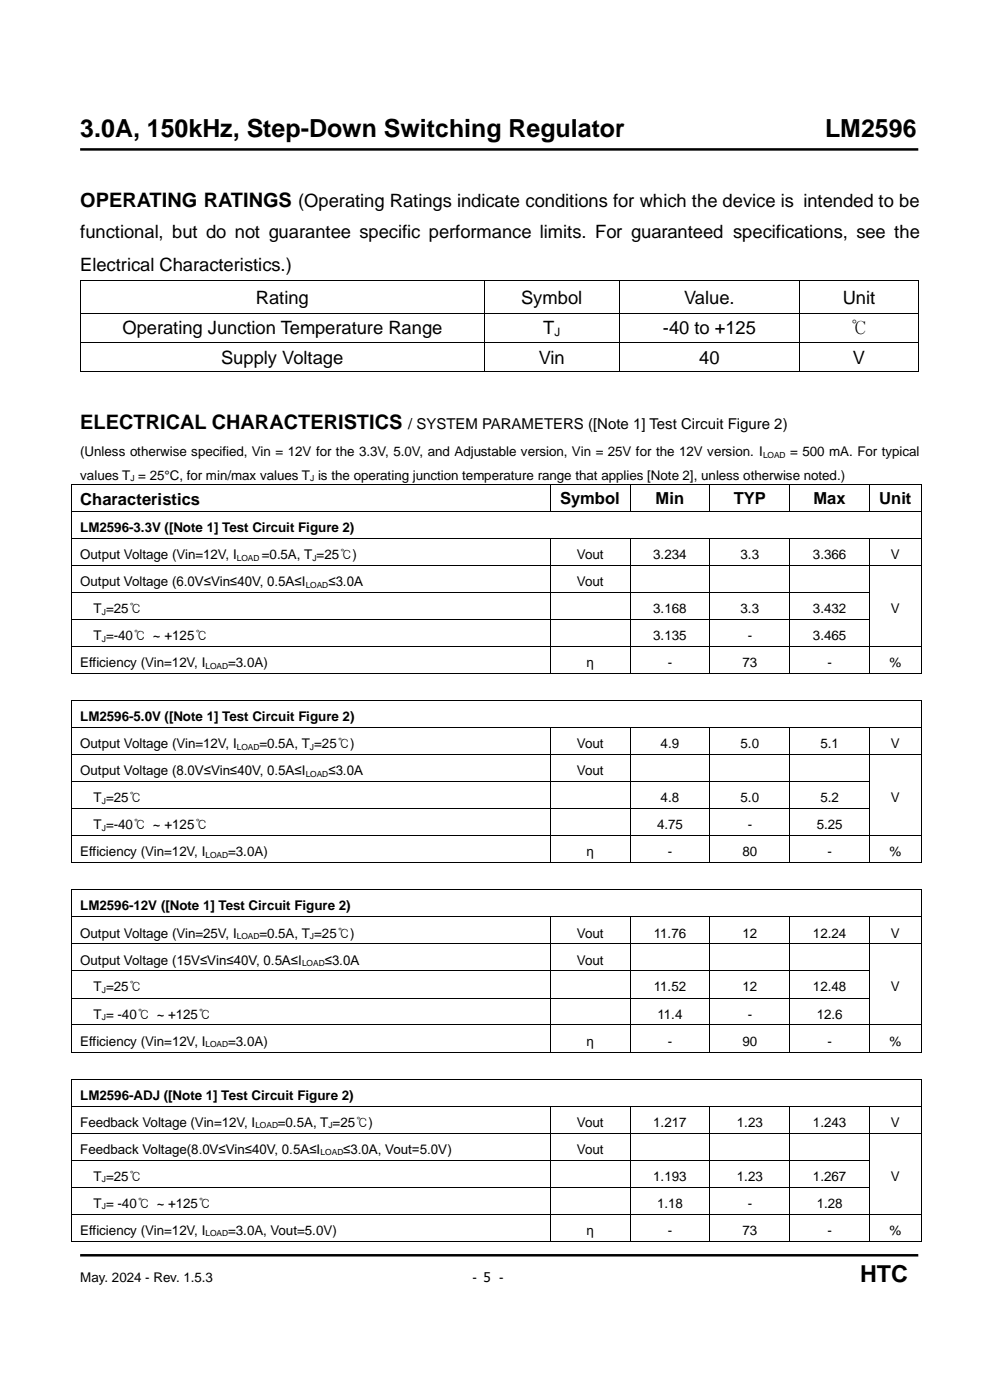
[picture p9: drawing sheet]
<svg xmlns="http://www.w3.org/2000/svg" width="210mm" height="297mm" viewBox="0 0 210 297" stroke-linecap="round" stroke-linejoin="round" font-family="sans-serif">
<defs><g id="words">
<g font-size="5.3">
<text x="17" y="29.2">3.0A, 150kHz, Step-Down Switching Regulator</text>
<text x="175" y="29.2">LM2596</text>
</g>
<text font-size="5" x="182.4" y="272">HTC</text>
<g font-size="4.2">
<text x="17" y="43.8">OPERATING RATINGS (Operating Ratings indicate conditions for which the device is intended to be</text>
<text x="17" y="91">ELECTRICAL CHARACTERISTICS</text>
</g>
<g font-size="3.9">
<text x="17" y="50.6">functional, but do not guarantee specific performance limits. For guaranteed specifications, see the</text>
<text x="17" y="57.4">Electrical Characteristics.)</text>
<text x="54.3" y="64.4">Rating</text>
<text x="110.6" y="64.4">Symbol</text>
<text x="145.1" y="64.4">Value.</text>
<text x="178.8" y="64.4">Unit</text>
<text x="26" y="71">Operating Junction Temperature Range</text>
<text x="115.3" y="71">T</text>
<text x="140.6" y="71">-40 to +125</text>
<text x="180.2" y="71">℃</text>
<text x="46.9" y="77.1">Supply Voltage</text>
<text x="114.3" y="77.1">Vin</text>
<text x="148.3" y="77.1">40</text>
<text x="180.9" y="77.1">V</text>
</g>
<g font-size="3.5">
<text x="17" y="107.2">Characteristics</text>
<text x="118.8" y="106.9">Symbol</text>
<text x="139.1" y="106.9">Min</text>
<text x="155.7" y="106.9">TYP</text>
<text x="172.6" y="106.9">Max</text>
<text x="186.5" y="106.9">Unit</text>
</g>
<text font-size="3.2" x="86.6" y="91">/ SYSTEM PARAMETERS ([Note 1] Test Circuit Figure 2)</text>
<g font-size="2.8">
<text x="17" y="96.8">(Unless otherwise specified, Vin = 12V for the 3.3V, 5.0V, and Adjustable version, Vin = 25V for the 12V version. I</text>
<text x="17" y="101.7">values T = 25°C, for min/max values T is the operating junction temperature range that applies [Note 2], unless otherwise noted.)</text>
<text x="167.6" y="96.8">= 500 mA. For typical</text>
<text x="17" y="112.9">LM2596-3.3V ([Note 1] Test Circuit Figure 2)</text>
<text x="17" y="118.6">Output Voltage (Vin=12V, I</text>
<text x="55.5" y="118.6">=0.5A, T =25℃)</text>
<text x="122.4" y="118.6">Vout</text>
<text x="138.6" y="118.6">3.234</text>
<text x="157.1" y="118.6">3.3</text>
<text x="172.5" y="118.6">3.366</text>
<text x="189" y="118.6">V</text>
<text x="17" y="124.4">Output Voltage (6.0V≤Vin≤40V, 0.5A≤I</text>
<text x="69.7" y="124.4">≤3.0A</text>
<text x="122.4" y="124.4">Vout</text>
<text x="19.9" y="130.1">T =25℃</text>
<text x="138.6" y="130.1">3.168</text>
<text x="157.1" y="130.1">3.3</text>
<text x="172.5" y="130.1">3.432</text>
<text x="189" y="130.1">V</text>
<text x="19.9" y="135.8">T =-40℃ ~ +125℃</text>
<text x="138.6" y="135.8">3.135</text>
<text x="158.6" y="135.8">-</text>
<text x="172.5" y="135.8">3.465</text>
<text x="17" y="141.5">Efficiency (Vin=12V, I</text>
<text x="48.4" y="141.5">=3.0A)</text>
<text x="124.4" y="141.5">η</text>
<text x="141.7" y="141.5">-</text>
<text x="157.5" y="141.5">73</text>
<text x="175.5" y="141.5">-</text>
<text x="188.7" y="141.5">%</text>
<text x="17" y="153">LM2596-5.0V ([Note 1] Test Circuit Figure 2)</text>
<text x="17" y="158.8">Output Voltage (Vin=12V, I</text>
<text x="55" y="158.8">=0.5A, T =25℃)</text>
<text x="122.4" y="158.8">Vout</text>
<text x="140.1" y="158.8">4.9</text>
<text x="157.1" y="158.8">5.0</text>
<text x="174" y="158.8">5.1</text>
<text x="189" y="158.8">V</text>
<text x="17" y="164.5">Output Voltage (8.0V≤Vin≤40V, 0.5A≤I</text>
<text x="69.7" y="164.5">≤3.0A</text>
<text x="122.4" y="164.5">Vout</text>
<text x="19.9" y="170.2">T =25℃</text>
<text x="140.1" y="170.2">4.8</text>
<text x="157.1" y="170.2">5.0</text>
<text x="174" y="170.2">5.2</text>
<text x="189" y="170.2">V</text>
<text x="19.9" y="176">T =-40℃ ~ +125℃</text>
<text x="139.4" y="176">4.75</text>
<text x="158.6" y="176">-</text>
<text x="173.3" y="176">5.25</text>
<text x="17" y="181.7">Efficiency (Vin=12V, I</text>
<text x="48.4" y="181.7">=3.0A)</text>
<text x="124.4" y="181.7">η</text>
<text x="141.7" y="181.7">-</text>
<text x="157.5" y="181.7">80</text>
<text x="175.5" y="181.7">-</text>
<text x="188.7" y="181.7">%</text>
<text x="17" y="193.1">LM2596-12V ([Note 1] Test Circuit Figure 2)</text>
<text x="17" y="198.9">Output Voltage (Vin=25V, I</text>
<text x="55" y="198.9">=0.5A, T =25℃)</text>
<text x="122.4" y="198.9">Vout</text>
<text x="138.7" y="198.9">11.76</text>
<text x="157.5" y="198.9">12</text>
<text x="172.5" y="198.9">12.24</text>
<text x="189" y="198.9">V</text>
<text x="17" y="204.6">Output Voltage (15V≤Vin≤40V, 0.5A≤I</text>
<text x="68.9" y="204.6">≤3.0A</text>
<text x="122.4" y="204.6">Vout</text>
<text x="19.9" y="210.3">T =25℃</text>
<text x="138.7" y="210.3">11.52</text>
<text x="157.5" y="210.3">12</text>
<text x="172.5" y="210.3">12.48</text>
<text x="189" y="210.3">V</text>
<text x="17" y="221.8">Efficiency (Vin=12V, I</text>
<text x="19.9" y="216.1">T = -40℃ ~ +125℃</text>
<text x="48.4" y="221.8">=3.0A)</text>
<text x="124.4" y="221.8">η</text>
<text x="139.5" y="216.1">11.4</text>
<text x="141.7" y="221.8">-</text>
<text x="157.5" y="221.8">90</text>
<text x="158.6" y="216.1">-</text>
<text x="173.3" y="216.1">12.6</text>
<text x="175.5" y="221.8">-</text>
<text x="188.7" y="221.8">%</text>
<text x="17" y="233.3">LM2596-ADJ ([Note 1] Test Circuit Figure 2)</text>
<text x="17" y="239">Feedback Voltage (Vin=12V, I</text>
<text x="58.9" y="239">=0.5A, T =25℃)</text>
<text x="122.4" y="239">Vout</text>
<text x="138.6" y="239">1.217</text>
<text x="156.3" y="239">1.23</text>
<text x="172.5" y="239">1.243</text>
<text x="189" y="239">V</text>
<text x="17" y="244.8">Feedback Voltage(8.0V≤Vin≤40V, 0.5A≤I</text>
<text x="72.8" y="244.8">≤3.0A, Vout=5.0V)</text>
<text x="122.4" y="244.8">Vout</text>
<text x="19.9" y="250.5">T =25℃</text>
<text x="138.6" y="250.5">1.193</text>
<text x="156.3" y="250.5">1.23</text>
<text x="172.5" y="250.5">1.267</text>
<text x="189" y="250.5">V</text>
<text x="19.9" y="256.2">T = -40℃ ~ +125℃</text>
<text x="139.4" y="256.2">1.18</text>
<text x="158.6" y="256.2">-</text>
<text x="173.3" y="256.2">1.28</text>
<text x="17" y="262">Efficiency (Vin=12V, I</text>
<text x="48.4" y="262">=3.0A, Vout=5.0V)</text>
<text x="124.4" y="262">η</text>
<text x="141.7" y="262">-</text>
<text x="157.5" y="262">73</text>
<text x="175.5" y="262">-</text>
<text x="188.7" y="262">%</text>
<text x="17" y="272">May. 2024 - Rev. 1.5.3</text>
<text x="100.3" y="272">- 5 -</text>
</g>
<text font-size="2.5" x="117.6" y="71.3">J</text>
<g font-size="1.8">
<text x="161.9" y="97.1">LOAD</text>
<text x="27.7" y="102.1">J</text>
<text x="65.8" y="102.1">J</text>
<text x="50.3" y="119">LOAD</text>
<text x="66.3" y="119">J</text>
<text x="64.9" y="124.7">LOAD</text>
<text x="21.6" y="130.4">J</text>
<text x="21.6" y="136.2">J</text>
<text x="43.6" y="141.9">LOAD</text>
<text x="50.3" y="159.1">LOAD</text>
<text x="65.8" y="159.1">J</text>
<text x="64.9" y="164.8">LOAD</text>
<text x="21.6" y="170.6">J</text>
<text x="21.6" y="176.3">J</text>
<text x="43.6" y="182">LOAD</text>
<text x="50.3" y="199.2">LOAD</text>
<text x="65.8" y="199.2">J</text>
<text x="64.1" y="205">LOAD</text>
<text x="21.6" y="210.7">J</text>
<text x="21.6" y="216.4">J</text>
<text x="43.6" y="222.2">LOAD</text>
<text x="54.2" y="239.4">LOAD</text>
<text x="69.7" y="239.4">J</text>
<text x="68" y="245.1">LOAD</text>
<text x="21.6" y="250.8">J</text>
<text x="21.6" y="256.6">J</text>
<text x="43.6" y="262.3">LOAD</text>
</g>
</g></defs>
<path d="M17 31.7h177.8M17 266.3h177.8" fill="none" stroke="#000" stroke-width=".53"/>
<g fill="#000">
<path d="M16.9 59.4h.2v.1h-.2z" fill-rule="evenodd"/>
<path d="M16.9 59.4h.2v.1h-.2z" fill-rule="evenodd"/>
<path d="M102.7 59.4h.1v.1h-.1z" fill-rule="evenodd"/>
<path d="M131.3 59.4h.1v.1h-.1z" fill-rule="evenodd"/>
<path d="M169.6 59.4h.1v.1h-.1z" fill-rule="evenodd"/>
<path d="M194.8 59.4h.1v.1h-.1z" fill-rule="evenodd"/>
<path d="M194.8 59.4h.1v.1h-.1z" fill-rule="evenodd"/>
<path d="M16.9 66.4h.2v.2h-.2z" fill-rule="evenodd"/>
<path d="M16.9 72.6h.2v.1h-.2z" fill-rule="evenodd"/>
<path d="M16.9 78.7h.2v.2h-.2z" fill-rule="evenodd"/>
<path d="M16.9 78.7h.2v.2h-.2z" fill-rule="evenodd"/>
<path d="M102.7 66.4h.1v.2h-.1z" fill-rule="evenodd"/>
<path d="M102.7 72.6h.1v.1h-.1z" fill-rule="evenodd"/>
<path d="M102.7 78.7h.1v.2h-.1z" fill-rule="evenodd"/>
<path d="M131.3 66.4h.1v.2h-.1z" fill-rule="evenodd"/>
<path d="M131.3 72.6h.1v.1h-.1z" fill-rule="evenodd"/>
<path d="M131.3 78.7h.1v.2h-.1z" fill-rule="evenodd"/>
<path d="M169.6 66.4h.1v.2h-.1z" fill-rule="evenodd"/>
<path d="M169.6 72.6h.1v.1h-.1z" fill-rule="evenodd"/>
<path d="M169.6 78.7h.1v.2h-.1z" fill-rule="evenodd"/>
<path d="M194.8 66.4h.1v.2h-.1z" fill-rule="evenodd"/>
<path d="M194.8 72.6h.1v.1h-.1z" fill-rule="evenodd"/>
<path d="M194.8 78.7h.1v.2h-.1z" fill-rule="evenodd"/>
<path d="M194.8 78.7h.1v.2h-.1z" fill-rule="evenodd"/>
<path d="M15 102.7h.2v.2h-.2z" fill-rule="evenodd"/>
<path d="M15 102.7h.2v.2h-.2z" fill-rule="evenodd"/>
<path d="M15 108.4h.2v.2h-.2z" fill-rule="evenodd"/>
<path d="M15 114.2h.2v.2h-.2z" fill-rule="evenodd"/>
<path d="M116.7 102.7h.1v.2h-.1z" fill-rule="evenodd"/>
<path d="M116.7 108.4h.1v.2h-.1z" fill-rule="evenodd"/>
<path d="M116.7 114.2h.1v.2h-.1z" fill-rule="evenodd"/>
<path d="M133.6 102.7h.2v.2h-.2z" fill-rule="evenodd"/>
<path d="M133.6 108.4h.2v.2h-.2z" fill-rule="evenodd"/>
<path d="M133.6 114.2h.2v.2h-.2z" fill-rule="evenodd"/>
<path d="M150.5 102.7h.2v.2h-.2z" fill-rule="evenodd"/>
<path d="M150.5 108.4h.2v.2h-.2z" fill-rule="evenodd"/>
<path d="M150.5 114.2h.2v.2h-.2z" fill-rule="evenodd"/>
<path d="M167.5 102.7h.1v.2h-.1z" fill-rule="evenodd"/>
<path d="M167.5 108.4h.1v.2h-.1z" fill-rule="evenodd"/>
<path d="M167.5 114.2h.1v.2h-.1z" fill-rule="evenodd"/>
<path d="M184.4 102.7h.2v.2h-.2z" fill-rule="evenodd"/>
<path d="M184.4 108.4h.2v.2h-.2z" fill-rule="evenodd"/>
<path d="M184.4 114.2h.2v.2h-.2z" fill-rule="evenodd"/>
<path d="M195.3 102.7h.2v.2h-.2z" fill-rule="evenodd"/>
<path d="M195.3 102.7h.2v.2h-.2z" fill-rule="evenodd"/>
<path d="M195.3 108.4h.2v.2h-.2z" fill-rule="evenodd"/>
<path d="M195.3 114.2h.2v.2h-.2z" fill-rule="evenodd"/>
<path d="M15 119.9h.2v.2h-.2z" fill-rule="evenodd"/>
<path d="M15 125.6h.2v.2h-.2z" fill-rule="evenodd"/>
<path d="M15 131.4h.2v.1h-.2z" fill-rule="evenodd"/>
<path d="M15 137.1h.2v.2h-.2z" fill-rule="evenodd"/>
<path d="M116.7 119.9h.1v.2h-.1z" fill-rule="evenodd"/>
<path d="M116.7 125.6h.1v.2h-.1z" fill-rule="evenodd"/>
<path d="M116.7 131.4h.1v.1h-.1z" fill-rule="evenodd"/>
<path d="M116.7 137.1h.1v.2h-.1z" fill-rule="evenodd"/>
<path d="M133.6 119.9h.2v.2h-.2z" fill-rule="evenodd"/>
<path d="M133.6 125.6h.2v.2h-.2z" fill-rule="evenodd"/>
<path d="M133.6 131.4h.2v.1h-.2z" fill-rule="evenodd"/>
<path d="M133.6 137.1h.2v.2h-.2z" fill-rule="evenodd"/>
<path d="M150.5 119.9h.2v.2h-.2z" fill-rule="evenodd"/>
<path d="M150.5 125.6h.2v.2h-.2z" fill-rule="evenodd"/>
<path d="M150.5 131.4h.2v.1h-.2z" fill-rule="evenodd"/>
<path d="M150.5 137.1h.2v.2h-.2z" fill-rule="evenodd"/>
<path d="M167.5 119.9h.1v.2h-.1z" fill-rule="evenodd"/>
<path d="M167.5 125.6h.1v.2h-.1z" fill-rule="evenodd"/>
<path d="M167.5 131.4h.1v.1h-.1z" fill-rule="evenodd"/>
<path d="M167.5 137.1h.1v.2h-.1z" fill-rule="evenodd"/>
<path d="M184.4 119.9h.2v.2h-.2z" fill-rule="evenodd"/>
<path d="M184.4 125.6h.2v.2h-.2z" fill-rule="evenodd"/>
<path d="M184.4 131.4h.2v.1h-.2z" fill-rule="evenodd"/>
<path d="M184.4 137.1h.2v.2h-.2z" fill-rule="evenodd"/>
<path d="M195.3 119.9h.2v.2h-.2z" fill-rule="evenodd"/>
<path d="M195.3 125.6h.2v.2h-.2z" fill-rule="evenodd"/>
<path d="M195.3 131.4h.2v.1h-.2z" fill-rule="evenodd"/>
<path d="M195.3 137.1h.2v.2h-.2z" fill-rule="evenodd"/>
<path d="M15 142.9h.2v.1h-.2z" fill-rule="evenodd"/>
<path d="M15 142.9h.2v.1h-.2z" fill-rule="evenodd"/>
<path d="M15 148.6h.2v.1h-.2z" fill-rule="evenodd"/>
<path d="M15 148.6h.2v.1h-.2z" fill-rule="evenodd"/>
<path d="M15 154.3h.2v.2h-.2z" fill-rule="evenodd"/>
<path d="M15.2 142.9h.2v.1h-.2z" fill-rule="evenodd"/>
<path d="M15.2 148.6h.2v.1h-.2z" fill-rule="evenodd"/>
<path d="M20.7 142.9h.2v.1h-.2z" fill-rule="evenodd"/>
<path d="M20.7 148.6h.2v.1h-.2z" fill-rule="evenodd"/>
<path d="M26.4 142.9h.2v.1h-.2z" fill-rule="evenodd"/>
<path d="M26.4 148.6h.2v.1h-.2z" fill-rule="evenodd"/>
<path d="M32.1 142.9h.1v.1h-.1z" fill-rule="evenodd"/>
<path d="M32.1 148.6h.1v.1h-.1z" fill-rule="evenodd"/>
<path d="M37.7 142.9h.2v.1h-.2z" fill-rule="evenodd"/>
<path d="M37.7 148.6h.2v.1h-.2z" fill-rule="evenodd"/>
<path d="M43.4 142.9h.1v.1h-.1z" fill-rule="evenodd"/>
<path d="M43.4 148.6h.1v.1h-.1z" fill-rule="evenodd"/>
<path d="M49 142.9h.2v.1h-.2z" fill-rule="evenodd"/>
<path d="M49 148.6h.2v.1h-.2z" fill-rule="evenodd"/>
<path d="M54.6 142.9h.2v.1h-.2z" fill-rule="evenodd"/>
<path d="M54.6 148.6h.2v.1h-.2z" fill-rule="evenodd"/>
<path d="M60.3 142.9h.2v.1h-.2z" fill-rule="evenodd"/>
<path d="M60.3 148.6h.2v.1h-.2z" fill-rule="evenodd"/>
<path d="M65.9 142.9h.2v.1h-.2z" fill-rule="evenodd"/>
<path d="M65.9 148.6h.2v.1h-.2z" fill-rule="evenodd"/>
<path d="M71.6 142.9h.1v.1h-.1z" fill-rule="evenodd"/>
<path d="M71.6 148.6h.1v.1h-.1z" fill-rule="evenodd"/>
<path d="M77.2 142.9h.2v.1h-.2z" fill-rule="evenodd"/>
<path d="M77.2 148.6h.2v.1h-.2z" fill-rule="evenodd"/>
<path d="M82.9 142.9h.1v.1h-.1z" fill-rule="evenodd"/>
<path d="M82.9 148.6h.1v.1h-.1z" fill-rule="evenodd"/>
<path d="M88.5 142.9h.2v.1h-.2z" fill-rule="evenodd"/>
<path d="M88.5 148.6h.2v.1h-.2z" fill-rule="evenodd"/>
<path d="M94.2 142.9h.1v.1h-.1z" fill-rule="evenodd"/>
<path d="M94.2 148.6h.1v.1h-.1z" fill-rule="evenodd"/>
<path d="M99.8 142.9h.2v.1h-.2z" fill-rule="evenodd"/>
<path d="M99.8 148.6h.2v.1h-.2z" fill-rule="evenodd"/>
<path d="M105.4 142.9h.2v.1h-.2z" fill-rule="evenodd"/>
<path d="M105.4 148.6h.2v.1h-.2z" fill-rule="evenodd"/>
<path d="M111.1 142.9h.2v.1h-.2z" fill-rule="evenodd"/>
<path d="M111.1 148.6h.2v.1h-.2z" fill-rule="evenodd"/>
<path d="M116.7 142.9h.1v.1h-.1z" fill-rule="evenodd"/>
<path d="M116.7 154.3h.1v.2h-.1z" fill-rule="evenodd"/>
<path d="M116.7 148.6h.2v.1h-.2z" fill-rule="evenodd"/>
<path d="M116.8 142.9h.2v.1h-.2z" fill-rule="evenodd"/>
<path d="M122.4 142.9h.1v.1h-.1z" fill-rule="evenodd"/>
<path d="M122.4 148.6h.1v.1h-.1z" fill-rule="evenodd"/>
<path d="M128 142.9h.2v.1h-.2z" fill-rule="evenodd"/>
<path d="M128 148.6h.2v.1h-.2z" fill-rule="evenodd"/>
<path d="M133.6 142.9h.2v.1h-.2z" fill-rule="evenodd"/>
<path d="M133.6 154.3h.2v.2h-.2z" fill-rule="evenodd"/>
<path d="M133.7 148.6h.1v.1h-.1z" fill-rule="evenodd"/>
<path d="M133.8 142.9h.1v.1h-.1z" fill-rule="evenodd"/>
<path d="M139.3 142.9h.2v.1h-.2z" fill-rule="evenodd"/>
<path d="M139.3 148.6h.2v.1h-.2z" fill-rule="evenodd"/>
<path d="M145 142.9h.1v.1h-.1z" fill-rule="evenodd"/>
<path d="M145 148.6h.1v.1h-.1z" fill-rule="evenodd"/>
<path d="M150.5 142.9h.2v.1h-.2z" fill-rule="evenodd"/>
<path d="M150.5 154.3h.2v.2h-.2z" fill-rule="evenodd"/>
<path d="M150.6 148.6h.2v.1h-.2z" fill-rule="evenodd"/>
<path d="M150.7 142.9h.2v.1h-.2z" fill-rule="evenodd"/>
<path d="M156.2 142.9h.2v.1h-.2z" fill-rule="evenodd"/>
<path d="M156.2 148.6h.2v.1h-.2z" fill-rule="evenodd"/>
<path d="M161.9 142.9h.2v.1h-.2z" fill-rule="evenodd"/>
<path d="M161.9 148.6h.2v.1h-.2z" fill-rule="evenodd"/>
<path d="M167.5 142.9h.1v.1h-.1z" fill-rule="evenodd"/>
<path d="M167.5 154.3h.1v.2h-.1z" fill-rule="evenodd"/>
<path d="M167.5 148.6h.2v.1h-.2z" fill-rule="evenodd"/>
<path d="M167.6 142.9h.2v.1h-.2z" fill-rule="evenodd"/>
<path d="M173.2 142.9h.1v.1h-.1z" fill-rule="evenodd"/>
<path d="M173.2 148.6h.1v.1h-.1z" fill-rule="evenodd"/>
<path d="M178.9 142.9h.1v.1h-.1z" fill-rule="evenodd"/>
<path d="M178.9 148.6h.1v.1h-.1z" fill-rule="evenodd"/>
<path d="M184.4 142.9h.2v.1h-.2z" fill-rule="evenodd"/>
<path d="M184.4 154.3h.2v.2h-.2z" fill-rule="evenodd"/>
<path d="M184.5 148.6h.2v.1h-.2z" fill-rule="evenodd"/>
<path d="M184.6 142.9h.1v.1h-.1z" fill-rule="evenodd"/>
<path d="M189.9 142.9h.2v.1h-.2z" fill-rule="evenodd"/>
<path d="M189.9 148.6h.2v.1h-.2z" fill-rule="evenodd"/>
<path d="M195.3 142.9h.2v.1h-.2z" fill-rule="evenodd"/>
<path d="M195.3 148.6h.2v.1h-.2z" fill-rule="evenodd"/>
<path d="M195.3 154.3h.2v.2h-.2z" fill-rule="evenodd"/>
<path d="M15 160h.2v.2h-.2z" fill-rule="evenodd"/>
<path d="M15 165.8h.2v.1h-.2z" fill-rule="evenodd"/>
<path d="M15 171.5h.2v.2h-.2z" fill-rule="evenodd"/>
<path d="M15 177.2h.2v.2h-.2z" fill-rule="evenodd"/>
<path d="M116.7 160h.1v.2h-.1z" fill-rule="evenodd"/>
<path d="M116.7 165.8h.1v.1h-.1z" fill-rule="evenodd"/>
<path d="M116.7 171.5h.1v.2h-.1z" fill-rule="evenodd"/>
<path d="M116.7 177.2h.1v.2h-.1z" fill-rule="evenodd"/>
<path d="M133.6 160h.2v.2h-.2z" fill-rule="evenodd"/>
<path d="M133.6 165.8h.2v.1h-.2z" fill-rule="evenodd"/>
<path d="M133.6 171.5h.2v.2h-.2z" fill-rule="evenodd"/>
<path d="M133.6 177.2h.2v.2h-.2z" fill-rule="evenodd"/>
<path d="M150.5 160h.2v.2h-.2z" fill-rule="evenodd"/>
<path d="M150.5 165.8h.2v.1h-.2z" fill-rule="evenodd"/>
<path d="M150.5 171.5h.2v.2h-.2z" fill-rule="evenodd"/>
<path d="M150.5 177.2h.2v.2h-.2z" fill-rule="evenodd"/>
<path d="M167.5 160h.1v.2h-.1z" fill-rule="evenodd"/>
<path d="M167.5 165.8h.1v.1h-.1z" fill-rule="evenodd"/>
<path d="M167.5 171.5h.1v.2h-.1z" fill-rule="evenodd"/>
<path d="M167.5 177.2h.1v.2h-.1z" fill-rule="evenodd"/>
<path d="M184.4 160h.2v.2h-.2z" fill-rule="evenodd"/>
<path d="M184.4 165.8h.2v.1h-.2z" fill-rule="evenodd"/>
<path d="M184.4 171.5h.2v.2h-.2z" fill-rule="evenodd"/>
<path d="M184.4 177.2h.2v.2h-.2z" fill-rule="evenodd"/>
<path d="M195.3 160h.2v.2h-.2z" fill-rule="evenodd"/>
<path d="M195.3 165.8h.2v.1h-.2z" fill-rule="evenodd"/>
<path d="M195.3 171.5h.2v.2h-.2z" fill-rule="evenodd"/>
<path d="M195.3 177.2h.2v.2h-.2z" fill-rule="evenodd"/>
<path d="M15 183h.2v.2h-.2z" fill-rule="evenodd"/>
<path d="M15 183h.2v.2h-.2z" fill-rule="evenodd"/>
<path d="M15 188.7h.2v.2h-.2z" fill-rule="evenodd"/>
<path d="M15 188.7h.2v.2h-.2z" fill-rule="evenodd"/>
<path d="M15 194.4h.2v.2h-.2z" fill-rule="evenodd"/>
<path d="M15.2 183h.2v.2h-.2z" fill-rule="evenodd"/>
<path d="M15.2 188.7h.2v.2h-.2z" fill-rule="evenodd"/>
<path d="M20.7 183h.2v.2h-.2z" fill-rule="evenodd"/>
<path d="M20.7 188.7h.2v.2h-.2z" fill-rule="evenodd"/>
<path d="M26.4 183h.2v.2h-.2z" fill-rule="evenodd"/>
<path d="M26.4 188.7h.2v.2h-.2z" fill-rule="evenodd"/>
<path d="M32.1 183h.1v.2h-.1z" fill-rule="evenodd"/>
<path d="M32.1 188.7h.1v.2h-.1z" fill-rule="evenodd"/>
<path d="M37.7 183h.2v.2h-.2z" fill-rule="evenodd"/>
<path d="M37.7 188.7h.2v.2h-.2z" fill-rule="evenodd"/>
<path d="M43.4 183h.1v.2h-.1z" fill-rule="evenodd"/>
<path d="M43.4 188.7h.1v.2h-.1z" fill-rule="evenodd"/>
<path d="M49 183h.2v.2h-.2z" fill-rule="evenodd"/>
<path d="M49 188.7h.2v.2h-.2z" fill-rule="evenodd"/>
<path d="M54.6 183h.2v.2h-.2z" fill-rule="evenodd"/>
<path d="M54.6 188.7h.2v.2h-.2z" fill-rule="evenodd"/>
<path d="M60.3 183h.2v.2h-.2z" fill-rule="evenodd"/>
<path d="M60.3 188.7h.2v.2h-.2z" fill-rule="evenodd"/>
<path d="M65.9 183h.2v.2h-.2z" fill-rule="evenodd"/>
<path d="M65.9 188.7h.2v.2h-.2z" fill-rule="evenodd"/>
<path d="M71.6 183h.1v.2h-.1z" fill-rule="evenodd"/>
<path d="M71.6 188.7h.1v.2h-.1z" fill-rule="evenodd"/>
<path d="M77.2 183h.2v.2h-.2z" fill-rule="evenodd"/>
<path d="M77.2 188.7h.2v.2h-.2z" fill-rule="evenodd"/>
<path d="M82.9 183h.1v.2h-.1z" fill-rule="evenodd"/>
<path d="M82.9 188.7h.1v.2h-.1z" fill-rule="evenodd"/>
<path d="M88.5 183h.2v.2h-.2z" fill-rule="evenodd"/>
<path d="M88.5 188.7h.2v.2h-.2z" fill-rule="evenodd"/>
<path d="M94.2 183h.1v.2h-.1z" fill-rule="evenodd"/>
<path d="M94.2 188.7h.1v.2h-.1z" fill-rule="evenodd"/>
<path d="M99.8 183h.2v.2h-.2z" fill-rule="evenodd"/>
<path d="M99.8 188.7h.2v.2h-.2z" fill-rule="evenodd"/>
<path d="M105.4 183h.2v.2h-.2z" fill-rule="evenodd"/>
<path d="M105.4 188.7h.2v.2h-.2z" fill-rule="evenodd"/>
<path d="M111.1 183h.2v.2h-.2z" fill-rule="evenodd"/>
<path d="M111.1 188.7h.2v.2h-.2z" fill-rule="evenodd"/>
<path d="M116.7 183h.1v.2h-.1z" fill-rule="evenodd"/>
<path d="M116.7 194.4h.1v.2h-.1z" fill-rule="evenodd"/>
<path d="M116.7 188.7h.2v.2h-.2z" fill-rule="evenodd"/>
<path d="M116.8 183h.2v.2h-.2z" fill-rule="evenodd"/>
<path d="M122.4 183h.1v.2h-.1z" fill-rule="evenodd"/>
<path d="M122.4 188.7h.1v.2h-.1z" fill-rule="evenodd"/>
<path d="M128 183h.2v.2h-.2z" fill-rule="evenodd"/>
<path d="M128 188.7h.2v.2h-.2z" fill-rule="evenodd"/>
<path d="M133.6 183h.2v.2h-.2z" fill-rule="evenodd"/>
<path d="M133.6 194.4h.2v.2h-.2z" fill-rule="evenodd"/>
<path d="M133.7 188.7h.1v.2h-.1z" fill-rule="evenodd"/>
<path d="M133.8 183h.1v.2h-.1z" fill-rule="evenodd"/>
<path d="M139.3 183h.2v.2h-.2z" fill-rule="evenodd"/>
<path d="M139.3 188.7h.2v.2h-.2z" fill-rule="evenodd"/>
<path d="M145 183h.1v.2h-.1z" fill-rule="evenodd"/>
<path d="M145 188.7h.1v.2h-.1z" fill-rule="evenodd"/>
<path d="M150.5 183h.2v.2h-.2z" fill-rule="evenodd"/>
<path d="M150.5 194.4h.2v.2h-.2z" fill-rule="evenodd"/>
<path d="M150.6 188.7h.2v.2h-.2z" fill-rule="evenodd"/>
<path d="M150.7 183h.2v.2h-.2z" fill-rule="evenodd"/>
<path d="M156.2 183h.2v.2h-.2z" fill-rule="evenodd"/>
<path d="M156.2 188.7h.2v.2h-.2z" fill-rule="evenodd"/>
<path d="M161.9 183h.2v.2h-.2z" fill-rule="evenodd"/>
<path d="M161.9 188.7h.2v.2h-.2z" fill-rule="evenodd"/>
<path d="M167.5 183h.1v.2h-.1z" fill-rule="evenodd"/>
<path d="M167.5 194.4h.1v.2h-.1z" fill-rule="evenodd"/>
<path d="M167.5 188.7h.2v.2h-.2z" fill-rule="evenodd"/>
<path d="M167.6 183h.2v.2h-.2z" fill-rule="evenodd"/>
<path d="M173.2 183h.1v.2h-.1z" fill-rule="evenodd"/>
<path d="M173.2 188.7h.1v.2h-.1z" fill-rule="evenodd"/>
<path d="M178.9 183h.1v.2h-.1z" fill-rule="evenodd"/>
<path d="M178.9 188.7h.1v.2h-.1z" fill-rule="evenodd"/>
<path d="M184.4 183h.2v.2h-.2z" fill-rule="evenodd"/>
<path d="M184.4 194.4h.2v.2h-.2z" fill-rule="evenodd"/>
<path d="M184.5 188.7h.2v.2h-.2z" fill-rule="evenodd"/>
<path d="M184.6 183h.1v.2h-.1z" fill-rule="evenodd"/>
<path d="M189.9 183h.2v.2h-.2z" fill-rule="evenodd"/>
<path d="M189.9 188.7h.2v.2h-.2z" fill-rule="evenodd"/>
<path d="M195.3 183h.2v.2h-.2z" fill-rule="evenodd"/>
<path d="M195.3 188.7h.2v.2h-.2z" fill-rule="evenodd"/>
<path d="M195.3 194.4h.2v.2h-.2z" fill-rule="evenodd"/>
<path d="M15 200.2h.2v.1h-.2z" fill-rule="evenodd"/>
<path d="M15 205.9h.2v.2h-.2z" fill-rule="evenodd"/>
<path d="M15 211.6h.2v.2h-.2z" fill-rule="evenodd"/>
<path d="M15 217.4h.2v.1h-.2z" fill-rule="evenodd"/>
<path d="M116.7 200.2h.1v.1h-.1z" fill-rule="evenodd"/>
<path d="M116.7 205.9h.1v.2h-.1z" fill-rule="evenodd"/>
<path d="M116.7 211.6h.1v.2h-.1z" fill-rule="evenodd"/>
<path d="M116.7 217.4h.1v.1h-.1z" fill-rule="evenodd"/>
<path d="M133.6 200.2h.2v.1h-.2z" fill-rule="evenodd"/>
<path d="M133.6 205.9h.2v.2h-.2z" fill-rule="evenodd"/>
<path d="M133.6 211.6h.2v.2h-.2z" fill-rule="evenodd"/>
<path d="M133.6 217.4h.2v.1h-.2z" fill-rule="evenodd"/>
<path d="M150.5 200.2h.2v.1h-.2z" fill-rule="evenodd"/>
<path d="M150.5 205.9h.2v.2h-.2z" fill-rule="evenodd"/>
<path d="M150.5 211.6h.2v.2h-.2z" fill-rule="evenodd"/>
<path d="M150.5 217.4h.2v.1h-.2z" fill-rule="evenodd"/>
<path d="M167.5 200.2h.1v.1h-.1z" fill-rule="evenodd"/>
<path d="M167.5 205.9h.1v.2h-.1z" fill-rule="evenodd"/>
<path d="M167.5 211.6h.1v.2h-.1z" fill-rule="evenodd"/>
<path d="M167.5 217.4h.1v.1h-.1z" fill-rule="evenodd"/>
<path d="M184.4 200.2h.2v.1h-.2z" fill-rule="evenodd"/>
<path d="M184.4 205.9h.2v.2h-.2z" fill-rule="evenodd"/>
<path d="M184.4 211.6h.2v.2h-.2z" fill-rule="evenodd"/>
<path d="M184.4 217.4h.2v.1h-.2z" fill-rule="evenodd"/>
<path d="M195.3 200.2h.2v.1h-.2z" fill-rule="evenodd"/>
<path d="M195.3 205.9h.2v.2h-.2z" fill-rule="evenodd"/>
<path d="M195.3 211.6h.2v.2h-.2z" fill-rule="evenodd"/>
<path d="M195.3 217.4h.2v.1h-.2z" fill-rule="evenodd"/>
<path d="M15 223.1h.2v.2h-.2z" fill-rule="evenodd"/>
<path d="M15 223.1h.2v.2h-.2z" fill-rule="evenodd"/>
<path d="M15 228.8h.2v.2h-.2z" fill-rule="evenodd"/>
<path d="M15 228.8h.2v.2h-.2z" fill-rule="evenodd"/>
<path d="M15 234.6h.2v.1h-.2z" fill-rule="evenodd"/>
<path d="M15.2 223.1h.2v.2h-.2z" fill-rule="evenodd"/>
<path d="M15.2 228.8h.2v.2h-.2z" fill-rule="evenodd"/>
<path d="M20.7 223.1h.2v.2h-.2z" fill-rule="evenodd"/>
<path d="M20.7 228.8h.2v.2h-.2z" fill-rule="evenodd"/>
<path d="M26.4 223.1h.2v.2h-.2z" fill-rule="evenodd"/>
<path d="M26.4 228.8h.2v.2h-.2z" fill-rule="evenodd"/>
<path d="M32.1 223.1h.1v.2h-.1z" fill-rule="evenodd"/>
<path d="M32.1 228.8h.1v.2h-.1z" fill-rule="evenodd"/>
<path d="M37.7 223.1h.2v.2h-.2z" fill-rule="evenodd"/>
<path d="M37.7 228.8h.2v.2h-.2z" fill-rule="evenodd"/>
<path d="M43.4 223.1h.1v.2h-.1z" fill-rule="evenodd"/>
<path d="M43.4 228.8h.1v.2h-.1z" fill-rule="evenodd"/>
<path d="M49 223.1h.2v.2h-.2z" fill-rule="evenodd"/>
<path d="M49 228.8h.2v.2h-.2z" fill-rule="evenodd"/>
<path d="M54.6 223.1h.2v.2h-.2z" fill-rule="evenodd"/>
<path d="M54.6 228.8h.2v.2h-.2z" fill-rule="evenodd"/>
<path d="M60.3 223.1h.2v.2h-.2z" fill-rule="evenodd"/>
<path d="M60.3 228.8h.2v.2h-.2z" fill-rule="evenodd"/>
<path d="M65.9 223.1h.2v.2h-.2z" fill-rule="evenodd"/>
<path d="M65.9 228.8h.2v.2h-.2z" fill-rule="evenodd"/>
<path d="M71.6 223.1h.1v.2h-.1z" fill-rule="evenodd"/>
<path d="M71.6 228.8h.1v.2h-.1z" fill-rule="evenodd"/>
<path d="M77.2 223.1h.2v.2h-.2z" fill-rule="evenodd"/>
<path d="M77.2 228.8h.2v.2h-.2z" fill-rule="evenodd"/>
<path d="M82.9 223.1h.1v.2h-.1z" fill-rule="evenodd"/>
<path d="M82.9 228.8h.1v.2h-.1z" fill-rule="evenodd"/>
<path d="M88.5 223.1h.2v.2h-.2z" fill-rule="evenodd"/>
<path d="M88.5 228.8h.2v.2h-.2z" fill-rule="evenodd"/>
<path d="M94.2 223.1h.1v.2h-.1z" fill-rule="evenodd"/>
<path d="M94.2 228.8h.1v.2h-.1z" fill-rule="evenodd"/>
<path d="M99.8 223.1h.2v.2h-.2z" fill-rule="evenodd"/>
<path d="M99.8 228.8h.2v.2h-.2z" fill-rule="evenodd"/>
<path d="M105.4 223.1h.2v.2h-.2z" fill-rule="evenodd"/>
<path d="M105.4 228.8h.2v.2h-.2z" fill-rule="evenodd"/>
<path d="M111.1 223.1h.2v.2h-.2z" fill-rule="evenodd"/>
<path d="M111.1 228.8h.2v.2h-.2z" fill-rule="evenodd"/>
<path d="M116.7 223.1h.1v.2h-.1z" fill-rule="evenodd"/>
<path d="M116.7 234.6h.1v.1h-.1z" fill-rule="evenodd"/>
<path d="M116.7 228.8h.2v.2h-.2z" fill-rule="evenodd"/>
<path d="M116.8 223.1h.2v.2h-.2z" fill-rule="evenodd"/>
<path d="M122.4 223.1h.1v.2h-.1z" fill-rule="evenodd"/>
<path d="M122.4 228.8h.1v.2h-.1z" fill-rule="evenodd"/>
<path d="M128 223.1h.2v.2h-.2z" fill-rule="evenodd"/>
<path d="M128 228.8h.2v.2h-.2z" fill-rule="evenodd"/>
<path d="M133.6 223.1h.2v.2h-.2z" fill-rule="evenodd"/>
<path d="M133.6 234.6h.2v.1h-.2z" fill-rule="evenodd"/>
<path d="M133.7 228.8h.1v.2h-.1z" fill-rule="evenodd"/>
<path d="M133.8 223.1h.1v.2h-.1z" fill-rule="evenodd"/>
<path d="M139.3 223.1h.2v.2h-.2z" fill-rule="evenodd"/>
<path d="M139.3 228.8h.2v.2h-.2z" fill-rule="evenodd"/>
<path d="M145 223.1h.1v.2h-.1z" fill-rule="evenodd"/>
<path d="M145 228.8h.1v.2h-.1z" fill-rule="evenodd"/>
<path d="M150.5 223.1h.2v.2h-.2z" fill-rule="evenodd"/>
<path d="M150.5 234.6h.2v.1h-.2z" fill-rule="evenodd"/>
<path d="M150.6 228.8h.2v.2h-.2z" fill-rule="evenodd"/>
<path d="M150.7 223.1h.2v.2h-.2z" fill-rule="evenodd"/>
<path d="M156.2 223.1h.2v.2h-.2z" fill-rule="evenodd"/>
<path d="M156.2 228.8h.2v.2h-.2z" fill-rule="evenodd"/>
<path d="M161.9 223.1h.2v.2h-.2z" fill-rule="evenodd"/>
<path d="M161.9 228.8h.2v.2h-.2z" fill-rule="evenodd"/>
<path d="M167.5 223.1h.1v.2h-.1z" fill-rule="evenodd"/>
<path d="M167.5 234.6h.1v.1h-.1z" fill-rule="evenodd"/>
<path d="M167.5 228.8h.2v.2h-.2z" fill-rule="evenodd"/>
<path d="M167.6 223.1h.2v.2h-.2z" fill-rule="evenodd"/>
<path d="M173.2 223.1h.1v.2h-.1z" fill-rule="evenodd"/>
<path d="M173.2 228.8h.1v.2h-.1z" fill-rule="evenodd"/>
<path d="M178.9 223.1h.1v.2h-.1z" fill-rule="evenodd"/>
<path d="M178.9 228.8h.1v.2h-.1z" fill-rule="evenodd"/>
<path d="M184.4 223.1h.2v.2h-.2z" fill-rule="evenodd"/>
<path d="M184.4 234.6h.2v.1h-.2z" fill-rule="evenodd"/>
<path d="M184.5 228.8h.2v.2h-.2z" fill-rule="evenodd"/>
<path d="M184.6 223.1h.1v.2h-.1z" fill-rule="evenodd"/>
<path d="M189.9 223.1h.2v.2h-.2z" fill-rule="evenodd"/>
<path d="M189.9 228.8h.2v.2h-.2z" fill-rule="evenodd"/>
<path d="M195.3 223.1h.2v.2h-.2z" fill-rule="evenodd"/>
<path d="M195.3 228.8h.2v.2h-.2z" fill-rule="evenodd"/>
<path d="M195.3 234.6h.2v.1h-.2z" fill-rule="evenodd"/>
<path d="M15 240.3h.2v.2h-.2z" fill-rule="evenodd"/>
<path d="M15 246h.2v.2h-.2z" fill-rule="evenodd"/>
<path d="M15 251.8h.2v.2h-.2z" fill-rule="evenodd"/>
<path d="M15 257.5h.2v.2h-.2z" fill-rule="evenodd"/>
<path d="M116.7 240.3h.1v.2h-.1z" fill-rule="evenodd"/>
<path d="M116.7 246h.1v.2h-.1z" fill-rule="evenodd"/>
<path d="M116.7 251.8h.1v.2h-.1z" fill-rule="evenodd"/>
<path d="M116.7 257.5h.1v.2h-.1z" fill-rule="evenodd"/>
<path d="M133.6 240.3h.2v.2h-.2z" fill-rule="evenodd"/>
<path d="M133.6 246h.2v.2h-.2z" fill-rule="evenodd"/>
<path d="M133.6 251.8h.2v.2h-.2z" fill-rule="evenodd"/>
<path d="M133.6 257.5h.2v.2h-.2z" fill-rule="evenodd"/>
<path d="M150.5 240.3h.2v.2h-.2z" fill-rule="evenodd"/>
<path d="M150.5 246h.2v.2h-.2z" fill-rule="evenodd"/>
<path d="M150.5 251.8h.2v.2h-.2z" fill-rule="evenodd"/>
<path d="M150.5 257.5h.2v.2h-.2z" fill-rule="evenodd"/>
<path d="M167.5 240.3h.1v.2h-.1z" fill-rule="evenodd"/>
<path d="M167.5 246h.1v.2h-.1z" fill-rule="evenodd"/>
<path d="M167.5 251.8h.1v.2h-.1z" fill-rule="evenodd"/>
<path d="M167.5 257.5h.1v.2h-.1z" fill-rule="evenodd"/>
<path d="M184.4 240.3h.2v.2h-.2z" fill-rule="evenodd"/>
<path d="M184.4 246h.2v.2h-.2z" fill-rule="evenodd"/>
<path d="M184.4 251.8h.2v.2h-.2z" fill-rule="evenodd"/>
<path d="M184.4 257.5h.2v.2h-.2z" fill-rule="evenodd"/>
<path d="M195.3 240.3h.2v.2h-.2z" fill-rule="evenodd"/>
<path d="M195.3 246h.2v.2h-.2z" fill-rule="evenodd"/>
<path d="M195.3 251.8h.2v.2h-.2z" fill-rule="evenodd"/>
<path d="M195.3 257.5h.2v.2h-.2z" fill-rule="evenodd"/>
<path d="M15 263.3h.2v.1h-.2z" fill-rule="evenodd"/>
<path d="M15 263.3h.2v.1h-.2z" fill-rule="evenodd"/>
<path d="M116.7 263.3h.1v.1h-.1z" fill-rule="evenodd"/>
<path d="M133.6 263.3h.2v.1h-.2z" fill-rule="evenodd"/>
<path d="M150.5 263.3h.2v.1h-.2z" fill-rule="evenodd"/>
<path d="M167.5 263.3h.1v.1h-.1z" fill-rule="evenodd"/>
<path d="M184.4 263.3h.2v.1h-.2z" fill-rule="evenodd"/>
<path d="M195.3 263.3h.2v.1h-.2z" fill-rule="evenodd"/>
<path d="M195.3 263.3h.2v.1h-.2z" fill-rule="evenodd"/>
</g>
<g fill="none" stroke="#000" stroke-width=".21">
<path d="M17 59.5v6.9M17.1 59.4h85.6M102.8 59.5v6.9M102.8 59.4h28.5M131.3 59.5v6.9M131.4 59.4h38.2M169.7 59.5v6.9M169.7 59.4h25.1M194.9 59.5v6.9M17 66.6v6M17 72.7v6M17.1 66.5h85.6"/>
<path d="M17.1 72.7h85.6M17.1 78.8h85.6M102.8 66.6v6M102.8 72.7v6M102.8 66.5h28.5M102.8 72.7h28.5M102.8 78.8h28.5M131.3 66.6v6M131.3 72.7v6M131.4 66.5h38.2M131.4 72.7h38.2M131.4 78.8h38.2"/>
<path d="M169.7 66.6v6M169.7 72.7v6M169.7 66.5h25.1M169.7 72.7h25.1M169.7 78.8h25.1M194.9 66.6v6M194.9 72.7v6M15.1 102.9v5.5M15.1 108.6v5.6M15.1 114.4v5.5M15.2 102.8h101.5M15.2 108.5h101.5"/>
<path d="M15.2 114.3h101.5M15.2 120h101.5M116.7 102.9v5.5M116.7 114.4v5.5M116.8 102.8h16.8M116.8 108.5h16.8M116.8 114.3h16.8M116.8 120h16.8M133.7 102.9v5.5M133.7 114.4v5.5M133.8 102.8h16.7M133.8 108.5h16.7"/>
<path d="M133.8 114.3h16.7M133.8 120h16.7M150.6 102.9v5.5M150.6 114.4v5.5M150.7 102.8h16.8M150.7 108.5h16.8M150.7 114.3h16.8M150.7 120h16.8M167.5 102.9v5.5M167.5 114.4v5.5M167.6 102.8h16.8M167.6 108.5h16.8"/>
<path d="M167.6 114.3h16.8M167.6 120h16.8M184.5 102.9v5.5M184.5 114.4v5.5M184.6 102.8h10.7M184.6 108.5h10.7M184.6 114.3h10.7M184.6 120h10.7M195.4 102.9v5.5M195.4 108.6v5.6M195.4 114.4v5.5M15.1 120.1v5.5"/>
<path d="M15.1 125.8v5.6M15.1 131.5v5.6M15.1 137.3v5.6M15.2 125.7h101.5M15.2 131.5h101.5M15.2 137.2h101.5M116.7 120.1v5.5M116.7 125.8v5.6M116.7 131.5v5.6M116.7 137.3v5.6M116.8 125.7h16.8M116.8 131.5h16.8"/>
<path d="M116.8 137.2h16.8M133.7 120.1v5.5M133.7 125.8v5.6M133.7 131.5v5.6M133.7 137.3v5.6M133.8 125.7h16.7M133.8 131.5h16.7M133.8 137.2h16.7M150.6 120.1v5.5M150.6 125.8v5.6M150.6 131.5v5.6M150.6 137.3v5.6"/>
<path d="M150.7 125.7h16.8M150.7 131.5h16.8M150.7 137.2h16.8M167.5 120.1v5.5M167.5 125.8v5.6M167.5 131.5v5.6M167.5 137.3v5.6M167.6 125.7h16.8M167.6 131.5h16.8M167.6 137.2h16.8M184.5 120.1v5.5M184.5 125.8v5.6"/>
<path d="M184.5 131.5v5.6M184.5 137.3v5.6M184.6 137.2h10.7M195.4 120.1v5.5M195.4 125.8v5.6M195.4 131.5v5.6M195.4 137.3v5.6M15.1 148.7v5.6M15.1 154.5v5.5M15.2 154.4h101.5M15.4 142.9h5.3M15.4 148.6h5.3"/>
<path d="M20.9 142.9h5.5M20.9 148.6h5.5M26.6 142.9h5.5M26.6 148.6h5.5M32.2 142.9h5.5M32.2 148.6h5.5M37.9 142.9h5.5M37.9 148.6h5.5M43.5 142.9h5.5M43.5 148.6h5.5M49.2 142.9h5.4M49.2 148.6h5.4"/>
<path d="M54.8 142.9h5.5M54.8 148.6h5.5M60.5 142.9h5.4M60.5 148.6h5.4M66.1 142.9h5.5M66.1 148.6h5.5M71.7 142.9h5.5M71.7 148.6h5.5M77.4 142.9h5.5M77.4 148.6h5.5M83 142.9h5.5M83 148.6h5.5"/>
<path d="M88.7 142.9h5.5M88.7 148.6h5.5M94.3 142.9h5.5M94.3 148.6h5.5M100 142.9h5.4M100 148.6h5.4M105.6 142.9h5.5M105.6 148.6h5.5M111.3 142.9h5.4M111.3 148.6h5.4M116.7 154.5v5.5M116.8 154.4h16.8"/>
<path d="M116.9 148.6h5.5M117 142.9h5.4M122.5 142.9h5.5M122.5 148.6h5.5M128.2 142.9h5.4M128.2 148.6h5.5M133.7 154.5v5.5M133.8 154.4h16.7M133.8 148.6h5.5M133.9 142.9h5.4M139.5 142.9h5.5M139.5 148.6h5.5"/>
<path d="M145.1 142.9h5.4M145.1 148.6h5.5M150.6 154.5v5.5M150.7 154.4h16.8M150.8 148.6h5.4M150.9 142.9h5.3M156.4 142.9h5.5M156.4 148.6h5.5M162.1 142.9h5.4M162.1 148.6h5.4M167.5 154.5v5.5M167.6 154.4h16.8"/>
<path d="M167.7 148.6h5.5M167.8 142.9h5.4M173.3 142.9h5.6M173.3 148.6h5.6M179 142.9h5.4M179 148.6h5.5M184.5 154.5v5.5M184.6 154.4h10.7M184.7 148.6h5.2M184.7 142.9h5.2M190.1 142.9h5.2M190.1 148.6h5.2"/>
<path d="M195.4 148.7v5.6M195.4 154.5v5.5M15.1 160.2v5.6M15.1 165.9v5.6M15.1 171.7v5.5M15.1 177.4v5.6M15.2 160.1h101.5M15.2 165.8h101.5M15.2 171.6h101.5M15.2 177.3h101.5M116.7 160.2v5.6M116.7 165.9v5.6"/>
<path d="M116.7 171.7v5.5M116.7 177.4v5.6M116.8 160.1h16.8M116.8 165.8h16.8M116.8 171.6h16.8M116.8 177.3h16.8M133.7 160.2v5.6M133.7 165.9v5.6M133.7 171.7v5.5M133.7 177.4v5.6M133.8 160.1h16.7M133.8 165.8h16.7"/>
<path d="M133.8 171.6h16.7M133.8 177.3h16.7M150.6 160.2v5.6M150.6 165.9v5.6M150.6 171.7v5.5M150.6 177.4v5.6M150.7 160.1h16.8M150.7 165.8h16.8M150.7 171.6h16.8M150.7 177.3h16.8M167.5 160.2v5.6M167.5 165.9v5.6"/>
<path d="M167.5 171.7v5.5M167.5 177.4v5.6M167.6 160.1h16.8M167.6 165.8h16.8M167.6 171.6h16.8M167.6 177.3h16.8M184.5 160.2v5.6M184.5 165.9v5.6M184.5 171.7v5.5M184.5 177.4v5.6M184.6 160.1h10.7M184.6 177.3h10.7"/>
<path d="M195.4 160.2v5.6M195.4 165.9v5.6M195.4 171.7v5.5M195.4 177.4v5.6M15.1 188.9v5.5M15.1 194.6v5.6M15.2 194.5h101.5M15.4 183.1h5.3M15.4 188.8h5.3M20.9 183.1h5.5M20.9 188.8h5.5M26.6 183.1h5.5"/>
<path d="M26.6 188.8h5.5M32.2 183.1h5.5M32.2 188.8h5.5M37.9 183.1h5.5M37.9 188.8h5.5M43.5 183.1h5.5M43.5 188.8h5.5M49.2 183.1h5.4M49.2 188.8h5.4M54.8 183.1h5.5M54.8 188.8h5.5M60.5 183.1h5.4"/>
<path d="M60.5 188.8h5.4M66.1 183.1h5.5M66.1 188.8h5.5M71.7 183.1h5.5M71.7 188.8h5.5M77.4 183.1h5.5M77.4 188.8h5.5M83 183.1h5.5M83 188.8h5.5M88.7 183.1h5.5M88.7 188.8h5.5M94.3 183.1h5.5"/>
<path d="M94.3 188.8h5.5M100 183.1h5.4M100 188.8h5.4M105.6 183.1h5.5M105.6 188.8h5.5M111.3 183.1h5.4M111.3 188.8h5.4M116.7 194.6v5.6M116.8 194.5h16.8M116.9 188.8h5.5M117 183.1h5.4M122.5 183.1h5.5"/>
<path d="M122.5 188.8h5.5M128.2 183.1h5.4M128.2 188.8h5.5M133.7 194.6v5.6M133.8 194.5h16.7M133.8 188.8h5.5M133.9 183.1h5.4M139.5 183.1h5.5M139.5 188.8h5.5M145.1 183.1h5.4M145.1 188.8h5.5M150.6 194.6v5.6"/>
<path d="M150.7 194.5h16.8M150.8 188.8h5.4M150.9 183.1h5.3M156.4 183.1h5.5M156.4 188.8h5.5M162.1 183.1h5.4M162.1 188.8h5.4M167.5 194.6v5.6M167.6 194.5h16.8M167.7 188.8h5.5M167.8 183.1h5.4M173.3 183.1h5.6"/>
<path d="M173.3 188.8h5.6M179 183.1h5.4M179 188.8h5.5M184.5 194.6v5.6M184.6 194.5h10.7M184.7 188.8h5.2M184.7 183.1h5.2M190.1 183.1h5.2M190.1 188.8h5.2M195.4 188.9v5.5M195.4 194.6v5.6M15.1 200.3v5.6"/>
<path d="M15.1 206.1v5.5M15.1 211.8v5.6M15.1 217.5v5.6M15.2 200.3h101.5M15.2 206h101.5M15.2 211.7h101.5M15.2 217.4h101.5M116.7 200.3v5.6M116.7 206.1v5.5M116.7 211.8v5.6M116.7 217.5v5.6M116.8 200.3h16.8"/>
<path d="M116.8 206h16.8M116.8 211.7h16.8M116.8 217.4h16.8M133.7 200.3v5.6M133.7 206.1v5.5M133.7 211.8v5.6M133.7 217.5v5.6M133.8 200.3h16.7M133.8 206h16.7M133.8 211.7h16.7M133.8 217.4h16.7M150.6 200.3v5.6"/>
<path d="M150.6 206.1v5.5M150.6 211.8v5.6M150.6 217.5v5.6M150.7 200.3h16.8M150.7 206h16.8M150.7 211.7h16.8M150.7 217.4h16.8M167.5 200.3v5.6M167.5 206.1v5.5M167.5 211.8v5.6M167.5 217.5v5.6M167.6 200.3h16.8"/>
<path d="M167.6 206h16.8M167.6 211.7h16.8M167.6 217.4h16.8M184.5 200.3v5.6M184.5 206.1v5.5M184.5 211.8v5.6M184.5 217.5v5.6M184.6 200.3h10.7M184.6 217.4h10.7M195.4 200.3v5.6M195.4 206.1v5.5M195.4 211.8v5.6"/>
<path d="M195.4 217.5v5.6M15.1 229v5.6M15.1 234.7v5.6M15.2 234.6h101.5M15.4 223.2h5.3M15.4 228.9h5.3M20.9 223.2h5.5M20.9 228.9h5.5M26.6 223.2h5.5M26.6 228.9h5.5M32.2 223.2h5.5M32.2 228.9h5.5"/>
<path d="M37.9 223.2h5.5M37.9 228.9h5.5M43.5 223.2h5.5M43.5 228.9h5.5M49.2 223.2h5.4M49.2 228.9h5.4M54.8 223.2h5.5M54.8 228.9h5.5M60.5 223.2h5.4M60.5 228.9h5.4M66.1 223.2h5.5M66.1 228.9h5.5"/>
<path d="M71.7 223.2h5.5M71.7 228.9h5.5M77.4 223.2h5.5M77.4 228.9h5.5M83 223.2h5.5M83 228.9h5.5M88.7 223.2h5.5M88.7 228.9h5.5M94.3 223.2h5.5M94.3 228.9h5.5M100 223.2h5.4M100 228.9h5.4"/>
<path d="M105.6 223.2h5.5M105.6 228.9h5.5M111.3 223.2h5.4M111.3 228.9h5.4M116.7 234.7v5.6M116.8 234.6h16.8M116.9 228.9h5.5M117 223.2h5.4M122.5 223.2h5.5M122.5 228.9h5.5M128.2 223.2h5.4M128.2 228.9h5.5"/>
<path d="M133.7 234.7v5.6M133.8 234.6h16.7M133.8 228.9h5.5M133.9 223.2h5.4M139.5 223.2h5.5M139.5 228.9h5.5M145.1 223.2h5.4M145.1 228.9h5.5M150.6 234.7v5.6M150.7 234.6h16.8M150.8 228.9h5.4M150.9 223.2h5.3"/>
<path d="M156.4 223.2h5.5M156.4 228.9h5.5M162.1 223.2h5.4M162.1 228.9h5.4M167.5 234.7v5.6M167.6 234.6h16.8M167.7 228.9h5.5M167.8 223.2h5.4M173.3 223.2h5.6M173.3 228.9h5.6M179 223.2h5.4M179 228.9h5.5"/>
<path d="M184.5 234.7v5.6M184.6 234.6h10.7M184.7 228.9h5.2M184.7 223.2h5.2M190.1 223.2h5.2M190.1 228.9h5.2M195.4 229v5.6M195.4 234.7v5.6M15.1 240.5v5.5M15.1 246.2v5.6M15.1 252v5.5M15.1 257.7v5.6"/>
<path d="M15.2 240.4h101.5M15.2 246.1h101.5M15.2 251.9h101.5M15.2 257.6h101.5M116.7 240.5v5.5M116.7 246.2v5.6M116.7 252v5.5M116.7 257.7v5.6M116.8 240.4h16.8M116.8 246.1h16.8M116.8 251.9h16.8M116.8 257.6h16.8"/>
<path d="M133.7 240.5v5.5M133.7 246.2v5.6M133.7 252v5.5M133.7 257.7v5.6M133.8 240.4h16.7M133.8 246.1h16.7M133.8 251.9h16.7M133.8 257.6h16.7M150.6 240.5v5.5M150.6 246.2v5.6M150.6 252v5.5M150.6 257.7v5.6"/>
<path d="M150.7 240.4h16.8M150.7 246.1h16.8M150.7 251.9h16.8M150.7 257.6h16.8M167.5 240.5v5.5M167.5 246.2v5.6M167.5 252v5.5M167.5 257.7v5.6M167.6 240.4h16.8M167.6 246.1h16.8M167.6 251.9h16.8M167.6 257.6h16.8"/>
<path d="M184.5 240.5v5.5M184.5 246.2v5.6M184.5 252v5.5M184.5 257.7v5.6M184.6 240.4h10.7M184.6 257.6h10.7M195.4 240.5v5.5M195.4 246.2v5.6M195.4 252v5.5M195.4 257.7v5.6M15.2 263.3h101.5M116.8 263.3h16.8"/>
<path d="M133.8 263.3h16.7M150.7 263.3h16.8M167.6 263.3h16.8M184.6 263.3h10.7"/>
</g>
<use href="#words"/>
</svg>
